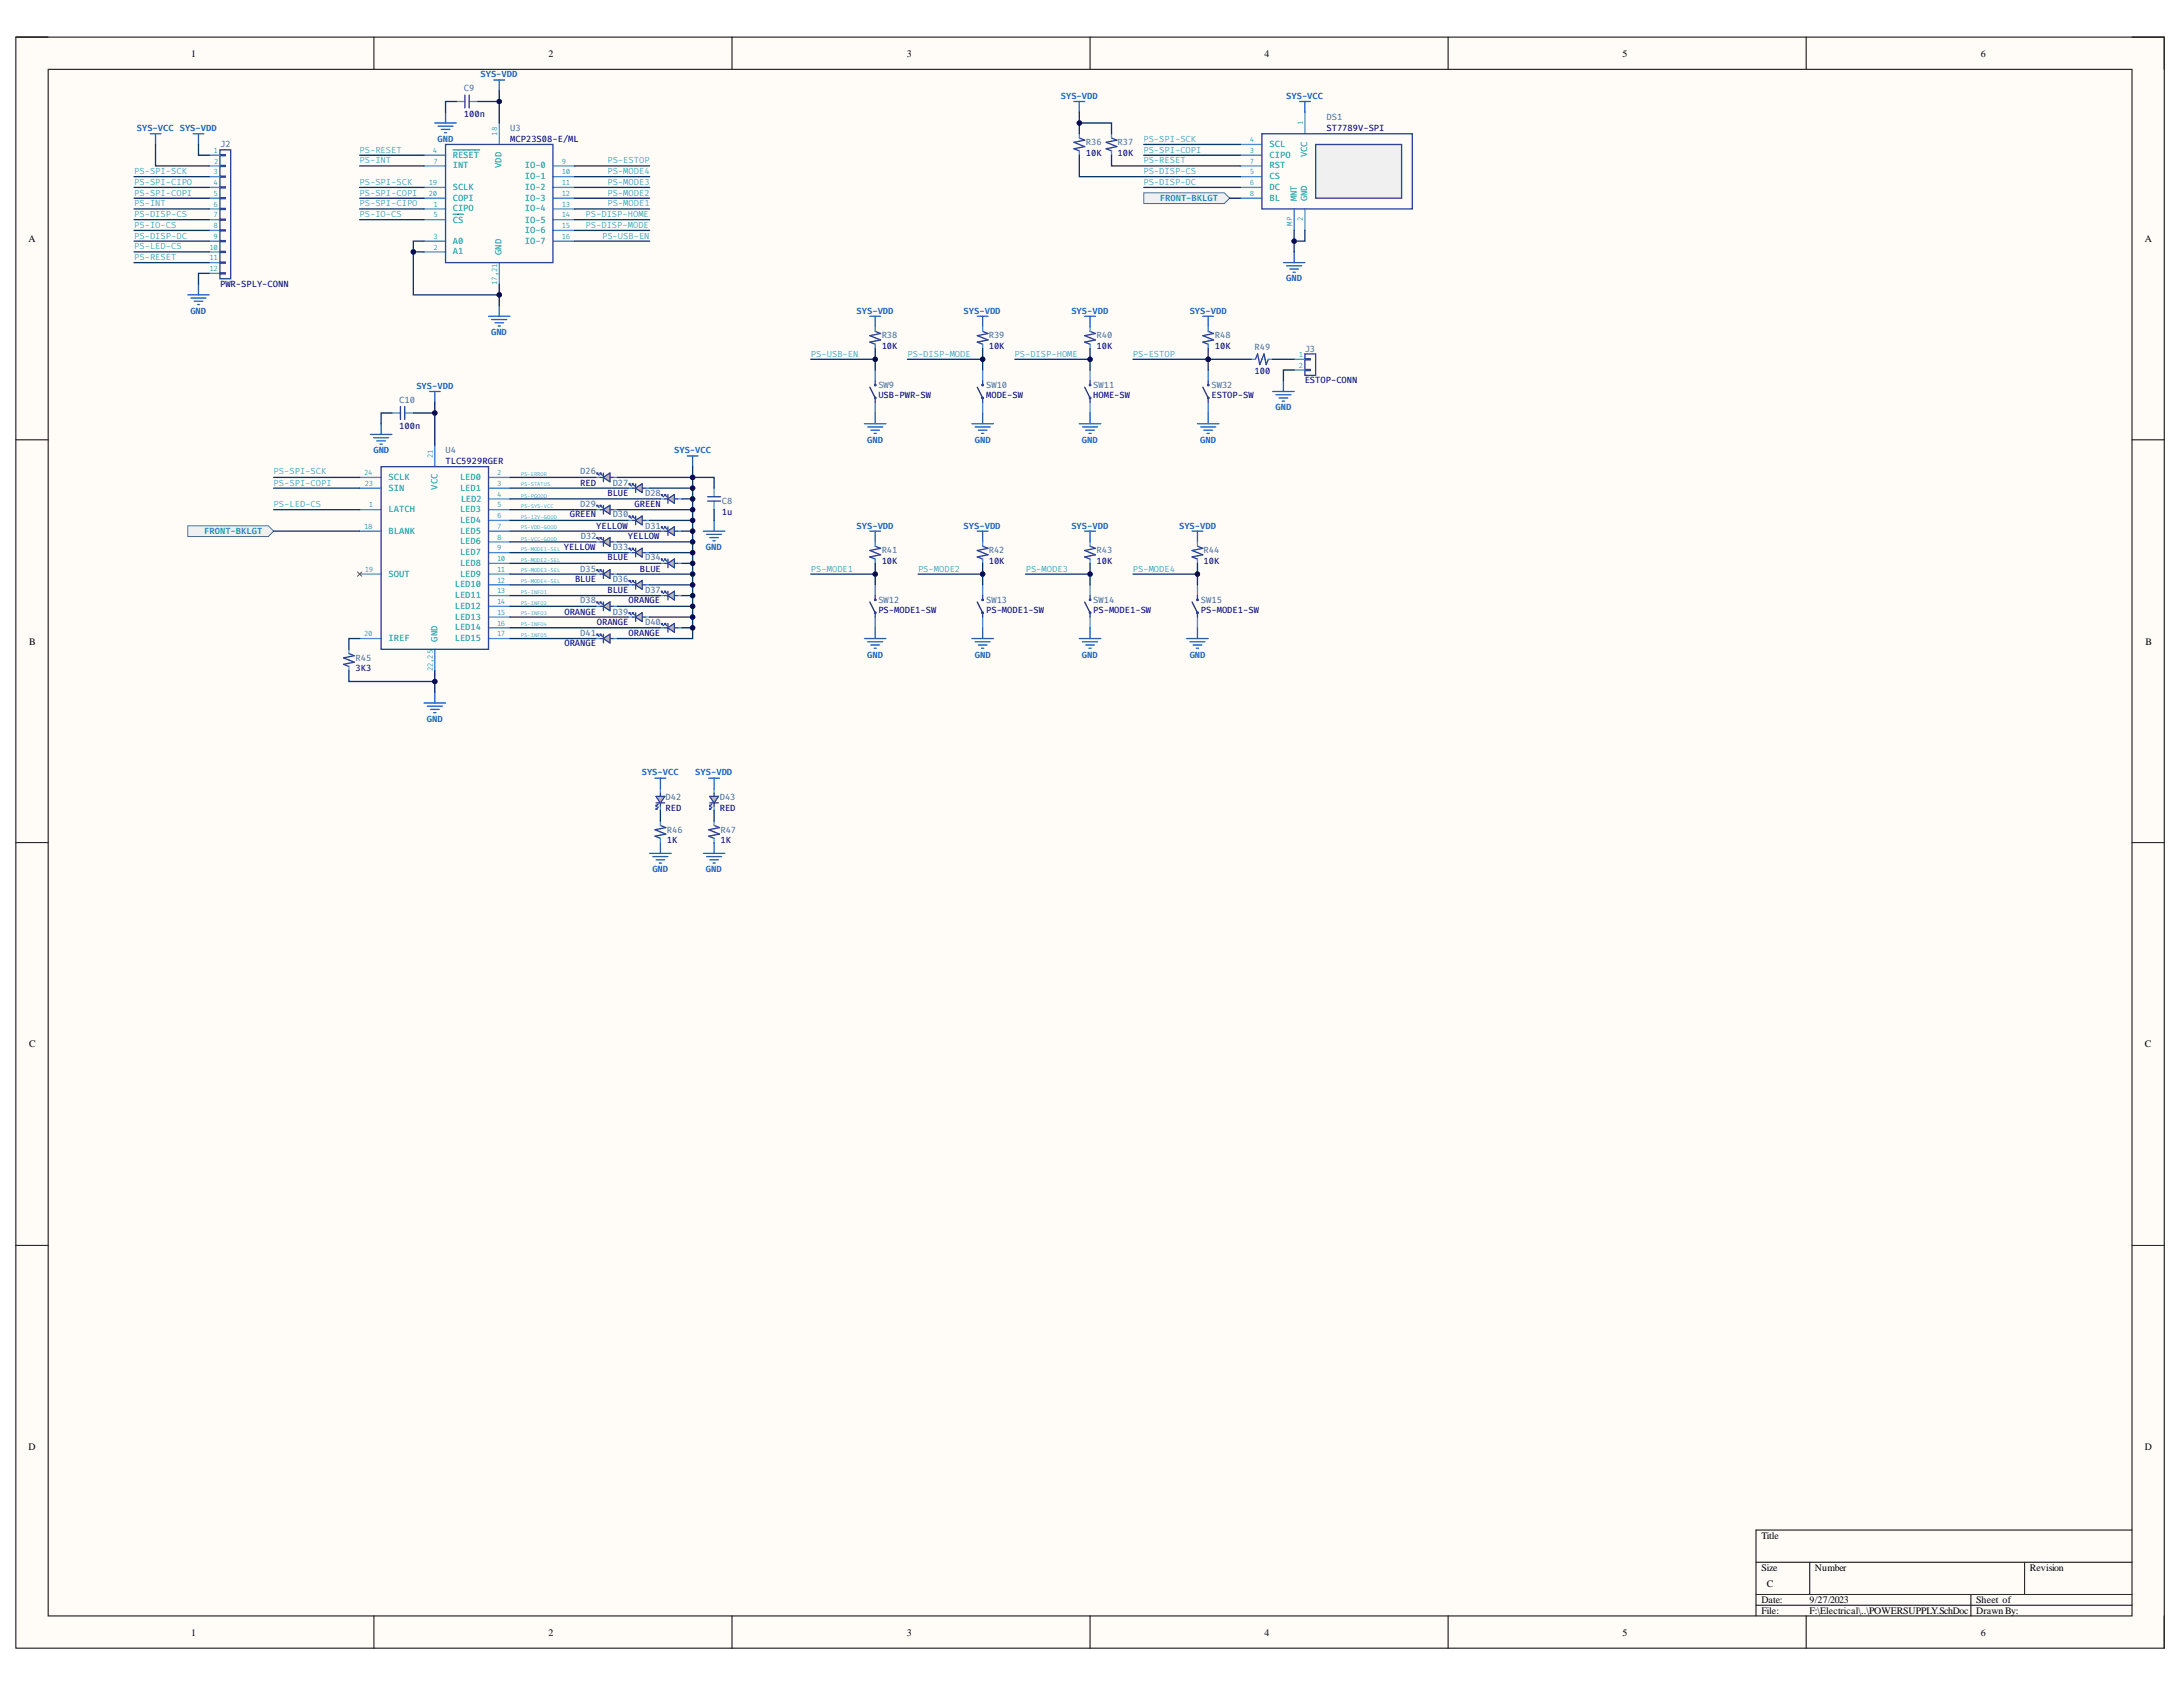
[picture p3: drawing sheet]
<svg xmlns="http://www.w3.org/2000/svg" width="279mm" height="216mm" viewBox="0 0 279 216" stroke-linecap="round" stroke-linejoin="round" font-family="sans-serif">
<defs><g id="words">
<g font-size="1.3">
<text x="24.4" y="7.3">1</text>
<text x="70.2" y="7.3">2</text>
<text x="116.1" y="7.3">3</text>
<text x="161.8" y="7.3">4</text>
<text x="207.7" y="7.3">5</text>
<text x="253.5" y="7.3">6</text>
<text x="3.6" y="30.9">A</text>
<text x="274.5" y="30.9">A</text>
<text x="3.7" y="82.5">B</text>
<text x="274.6" y="82.5">B</text>
<text x="3.7" y="134">C</text>
<text x="274.5" y="134">C</text>
<text x="3.6" y="185.6">D</text>
<text x="274.5" y="185.6">D</text>
<text x="225.4" y="197">Title</text>
<text x="225.4" y="201">Size</text>
<text x="226.1" y="203.1">C</text>
<text x="232.3" y="201">Number</text>
<text x="259.8" y="201">Revision</text>
<text x="24.4" y="209.3">1</text>
<text x="70.2" y="209.3">2</text>
<text x="116.1" y="209.3">3</text>
<text x="161.8" y="209.3">4</text>
<text x="207.7" y="209.3">5</text>
<text x="225.4" y="205.2">Date:</text>
<text x="225.4" y="206.5">File:</text>
<text x="231.6" y="205.2">9/27/2023</text>
<text x="231.6" y="206.5">F:\Electrical\..\POWERSUPPLY.SchDoc</text>
<text x="252.9" y="205.2">Sheet of</text>
<text x="252.9" y="206.5">DrawnBy:</text>
<text x="253.5" y="209.3">6</text>
</g>
<g font-size="1.1" fill="#45818e">
<text x="59.4" y="11.7">C9</text>
<text x="65.3" y="16.7">U3</text>
<text x="169.8" y="15.4">DS1</text>
<text x="28.2" y="18.9">J2</text>
<text x="139" y="18.5">R36</text>
<text x="143" y="18.5">R37</text>
<text x="112.8" y="43.3">R38</text>
<text x="126.6" y="43.3">R39</text>
<text x="140.3" y="43.3">R40</text>
<text x="155.5" y="43.3">R48</text>
<text x="160.6" y="44.8">R49</text>
<text x="167" y="45">J3</text>
<text x="51.1" y="51.6">C10</text>
<text x="112.4" y="49.6">SW9</text>
<text x="126.2" y="49.6">SW10</text>
<text x="139.9" y="49.6">SW11</text>
<text x="155.1" y="49.6">SW32</text>
<text x="57" y="58">U4</text>
<text x="74.3" y="60.7">D26</text>
<text x="74.3" y="64.9">D29</text>
<text x="78.4" y="62.2">D27</text>
<text x="82.6" y="63.5">D28</text>
<text x="92.4" y="64.4">C8</text>
<text x="74.4" y="69">D32</text>
<text x="78.4" y="66.2">D30</text>
<text x="78.4" y="70.4">D33</text>
<text x="82.6" y="67.7">D31</text>
<text x="82.6" y="71.7">D34</text>
<text x="112.8" y="70.8">R41</text>
<text x="126.6" y="70.8">R42</text>
<text x="140.3" y="70.8">R43</text>
<text x="154" y="70.8">R44</text>
<text x="74.3" y="73.2">D35</text>
<text x="74.3" y="77.2">D38</text>
<text x="78.4" y="74.5">D36</text>
<text x="82.6" y="75.9">D37</text>
<text x="112.4" y="77.1">SW12</text>
<text x="126.2" y="77.1">SW13</text>
<text x="139.9" y="77.1">SW14</text>
<text x="153.7" y="77.1">SW15</text>
<text x="74.3" y="81.4">D41</text>
<text x="78.4" y="78.6">D39</text>
<text x="82.6" y="80">D40</text>
<text x="45.5" y="84.6">R45</text>
<text x="85.2" y="102.4">D42</text>
<text x="85.4" y="106.6">R46</text>
<text x="92.1" y="102.4">D43</text>
<text x="92.2" y="106.6">R47</text>
</g>
<g font-size="1.1" fill="#15c">
<text x="61.5" y="9.9">SYS-VDD</text>
<text x="17.5" y="16.7">SYS-VCC</text>
<text x="23" y="16.7">SYS-VDD</text>
<text x="135.8" y="12.7">SYS-VDD</text>
<text x="164.6" y="12.7">SYS-VCC</text>
<text x="56" y="18.2">GND</text>
<text x="24.4" y="40.2">GND</text>
<text x="109.6" y="40.2">SYS-VDD</text>
<text x="123.3" y="40.2">SYS-VDD</text>
<text x="137.1" y="40.2">SYS-VDD</text>
<text x="152.3" y="40.2">SYS-VDD</text>
<text x="164.6" y="36">GND</text>
<text x="62.9" y="42.9">GND</text>
<text x="53.3" y="49.7">SYS-VDD</text>
<text x="163.3" y="52.5">GND</text>
<text x="47.8" y="58">GND</text>
<text x="86.3" y="58">SYS-VCC</text>
<text x="111" y="56.7">GND</text>
<text x="124.8" y="56.7">GND</text>
<text x="138.5" y="56.7">GND</text>
<text x="153.6" y="56.7">GND</text>
<text x="90.3" y="70.4">GND</text>
<text x="109.6" y="67.7">SYS-VDD</text>
<text x="123.3" y="67.7">SYS-VDD</text>
<text x="137.1" y="67.7">SYS-VDD</text>
<text x="150.9" y="67.7">SYS-VDD</text>
<text x="111" y="84.1">GND</text>
<text x="124.8" y="84.1">GND</text>
<text x="138.5" y="84.1">GND</text>
<text x="152.3" y="84.1">GND</text>
<text x="54.6" y="92.4">GND</text>
<text x="82.1" y="99.2">SYS-VCC</text>
<text x="89" y="99.2">SYS-VDD</text>
<text x="83.5" y="111.6">GND</text>
<text x="90.3" y="111.6">GND</text>
</g>
<g font-size="1.1" fill="#000080">
<text x="59.4" y="15">100n</text>
<text x="169.8" y="16.7">ST7789V-SPI</text>
<text x="65.3" y="18.2">MCP23S08-E/ML</text>
<text x="139" y="20">10K</text>
<text x="143" y="20">10K</text>
<text x="28.2" y="36.7">PWR-SPLY-CONN</text>
<text x="112.8" y="44.6">10K</text>
<text x="126.6" y="44.6">10K</text>
<text x="140.3" y="44.6">10K</text>
<text x="155.5" y="44.6">10K</text>
<text x="160.6" y="47.9">100</text>
<text x="112.4" y="51">USB-PWR-SW</text>
<text x="126.2" y="51">MODE-SW</text>
<text x="139.9" y="51">HOME-SW</text>
<text x="155.1" y="51">ESTOP-SW</text>
<text x="167" y="49">ESTOP-CONN</text>
<text x="51.1" y="54.9">100n</text>
<text x="57" y="59.4">TLC5929RGER</text>
<text x="74.3" y="62.2">RED</text>
<text x="77.7" y="63.5">BLUE</text>
<text x="81.2" y="64.9">GREEN</text>
<text x="92.4" y="65.9">1u</text>
<text x="72.2" y="70.4">YELLOW</text>
<text x="72.9" y="66.2">GREEN</text>
<text x="76.3" y="67.7">YELLOW</text>
<text x="77.7" y="71.7">BLUE</text>
<text x="80.4" y="69">YELLOW</text>
<text x="73.6" y="74.5">BLUE</text>
<text x="77.7" y="75.9">BLUE</text>
<text x="80.4" y="77.2">ORANGE</text>
<text x="81.9" y="73.2">BLUE</text>
<text x="112.8" y="72.1">10K</text>
<text x="126.6" y="72.1">10K</text>
<text x="140.3" y="72.1">10K</text>
<text x="154" y="72.1">10K</text>
<text x="72.2" y="78.6">ORANGE</text>
<text x="72.2" y="82.7">ORANGE</text>
<text x="76.4" y="80">ORANGE</text>
<text x="80.4" y="81.4">ORANGE</text>
<text x="112.4" y="78.5">PS-MODE1-SW</text>
<text x="126.2" y="78.5">PS-MODE1-SW</text>
<text x="139.9" y="78.5">PS-MODE1-SW</text>
<text x="153.7" y="78.5">PS-MODE1-SW</text>
<text x="45.5" y="85.9">3K3</text>
<text x="85.2" y="103.8">RED</text>
<text x="85.4" y="107.9">1K</text>
<text x="92.1" y="103.8">RED</text>
<text x="92.2" y="107.9">1K</text>
</g>
<g font-size="1.1" fill="#1491c1">
<text x="17.2" y="22.2">PS-SPI-SCK</text>
<text x="17.2" y="23.7">PS-SPI-CIPO</text>
<text x="46" y="20.9">PS-INT</text>
<text x="46" y="19.5">PS-RESET</text>
<text x="46" y="23.7">PS-SPI-SCK</text>
<text x="77.7" y="23.7">PS-MODE3</text>
<text x="77.7" y="22.2">PS-MODE4</text>
<text x="77.7" y="20.9">PS-ESTOP</text>
<text x="146.3" y="18.2">PS-SPI-SCK</text>
<text x="146.3" y="19.5">PS-SPI-COPI</text>
<text x="146.3" y="22.2">PS-DISP-CS</text>
<text x="146.3" y="20.9">PS-RESET</text>
<text x="146.3" y="23.7">PS-DISP-DC</text>
<text x="17.2" y="25">PS-SPI-COPI</text>
<text x="17.2" y="26.4">PS-INT</text>
<text x="17.2" y="27.7">PS-DISP-CS</text>
<text x="17.2" y="29.2">PS-IO-CS</text>
<text x="46" y="26.4">PS-SPI-CIPO</text>
<text x="46" y="25">PS-SPI-COPI</text>
<text x="46" y="27.7">PS-IO-CS</text>
<text x="74.9" y="29.2">PS-DISP-MODE</text>
<text x="74.9" y="27.7">PS-DISP-HOME</text>
<text x="77.7" y="25">PS-MODE2</text>
<text x="77.7" y="26.4">PS-MODE1</text>
<text x="148.5" y="25.7">FRONT-BKLGT</text>
<text x="17.2" y="33.2">PS-RESET</text>
<text x="17.2" y="31.9">PS-LED-CS</text>
<text x="17.2" y="30.5">PS-DISP-DC</text>
<text x="77.1" y="30.5">PS-USB-EN</text>
<text x="103.8" y="45.7">PS-USB-EN</text>
<text x="116.1" y="45.7">PS-DISP-MODE</text>
<text x="129.8" y="45.7">PS-DISP-HOME</text>
<text x="145" y="45.7">PS-ESTOP</text>
<text x="35" y="64.9">PS-LED-CS</text>
<text x="35" y="60.7">PS-SPI-SCK</text>
<text x="35" y="62.2">PS-SPI-COPI</text>
<text x="26.1" y="68.3">FRONT-BKLGT</text>
<text x="103.8" y="73.2">PS-MODE1</text>
<text x="117.5" y="73.2">PS-MODE2</text>
<text x="131.3" y="73.2">PS-MODE3</text>
<text x="145" y="73.2">PS-MODE4</text>
</g>
<g font-size="1.1" fill="#009e90">
<text x="57.9" y="20.2">RESET</text>
<text x="57.9" y="21.6">INT</text>
<text x="64.2" y="21.5" transform="rotate(-90 64.2 21.5)">VDD</text>
<text x="67.2" y="21.6">IO-0</text>
<text x="67.2" y="22.9">IO-1</text>
<text x="162.5" y="20.2">CIPO</text>
<text x="162.5" y="18.9">SCL</text>
<text x="162.5" y="22.9">CS</text>
<text x="162.5" y="21.6">RST</text>
<text x="167.3" y="20.1" transform="rotate(-90 167.3 20.1)">VCC</text>
<text x="57.9" y="27.1">CIPO</text>
<text x="57.9" y="28.5">CS</text>
<text x="57.9" y="24.3">SCLK</text>
<text x="57.9" y="25.7">COPI</text>
<text x="67.2" y="24.3">IO-2</text>
<text x="67.2" y="25.7">IO-3</text>
<text x="67.2" y="27.1">IO-4</text>
<text x="67.2" y="28.5">IO-5</text>
<text x="67.2" y="29.8">IO-6</text>
<text x="162.5" y="24.3">DC</text>
<text x="162.5" y="25.7">BL</text>
<text x="166" y="25.8" transform="rotate(-90 166 25.8)">MNT</text>
<text x="167.3" y="25.8" transform="rotate(-90 167.3 25.8)">GND</text>
<text x="57.9" y="32.6">A1</text>
<text x="57.9" y="31.2">A0</text>
<text x="64.2" y="32.6" transform="rotate(-90 64.2 32.6)">GND</text>
<text x="67.2" y="31.2">IO-7</text>
<text x="49.7" y="65.5">LATCH</text>
<text x="49.7" y="62.8">SIN</text>
<text x="49.7" y="61.5">SCLK</text>
<text x="56" y="62.7" transform="rotate(-90 56 62.7)">VCC</text>
<text x="58.9" y="61.5">LED0</text>
<text x="58.9" y="62.8">LED1</text>
<text x="58.9" y="65.5">LED3</text>
<text x="59" y="64.2">LED2</text>
<text x="49.7" y="68.3">BLANK</text>
<text x="58.9" y="67">LED4</text>
<text x="58.9" y="68.3">LED5</text>
<text x="58.9" y="69.7">LED6</text>
<text x="58.9" y="71">LED7</text>
<text x="49.7" y="73.8">SOUT</text>
<text x="58.2" y="75.2">LED10</text>
<text x="58.2" y="76.5">LED11</text>
<text x="58.2" y="78">LED12</text>
<text x="58.9" y="72.5">LED8</text>
<text x="58.9" y="73.8">LED9</text>
<text x="49.7" y="82">IREF</text>
<text x="56" y="82.1" transform="rotate(-90 56 82.1)">GND</text>
<text x="58.2" y="79.3">LED13</text>
<text x="58.2" y="80.7">LED14</text>
<text x="58.2" y="82">LED15</text>
</g>
<g font-size=".9" fill="#009e90">
<text x="63.6" y="17.4" transform="rotate(-90 63.6 17.4)">18</text>
<text x="166.7" y="16" transform="rotate(-90 166.7 16)">1</text>
<text x="27.3" y="19.6">1</text>
<text x="27.3" y="22.3">3</text>
<text x="27.3" y="23.7">4</text>
<text x="27.4" y="21">2</text>
<text x="54.9" y="23.7">19</text>
<text x="55.4" y="19.6">4</text>
<text x="55.5" y="21">7</text>
<text x="71.9" y="21">9</text>
<text x="71.9" y="22.3">10</text>
<text x="71.9" y="23.7">11</text>
<text x="160" y="19.6">3</text>
<text x="160" y="18.2">4</text>
<text x="160" y="22.3">5</text>
<text x="160" y="23.7">6</text>
<text x="160" y="21">7</text>
<text x="27.3" y="25.1">5</text>
<text x="27.3" y="26.5">6</text>
<text x="27.3" y="27.8">7</text>
<text x="27.3" y="29.2">8</text>
<text x="54.9" y="25.1">20</text>
<text x="55.5" y="26.5">1</text>
<text x="55.5" y="27.8">5</text>
<text x="71.9" y="25.1">12</text>
<text x="71.9" y="26.5">13</text>
<text x="71.9" y="27.8">14</text>
<text x="71.9" y="29.2">15</text>
<text x="160" y="25.1">8</text>
<text x="165.4" y="28.9" transform="rotate(-90 165.4 28.9)">MP</text>
<text x="166.7" y="28.2" transform="rotate(-90 166.7 28.2)">2</text>
<text x="26.8" y="32">10</text>
<text x="26.8" y="33.3">11</text>
<text x="26.8" y="34.7">12</text>
<text x="27.3" y="30.6">9</text>
<text x="55.5" y="32">2</text>
<text x="55.5" y="30.6">3</text>
<text x="71.9" y="30.6">16</text>
<text x="63.6" y="36.4" transform="rotate(-90 63.6 36.4)">17,21</text>
<text x="166.2" y="45.7">1</text>
<text x="166.2" y="47.1">2</text>
<text x="55.4" y="58.6" transform="rotate(-90 55.4 58.6)">21</text>
<text x="46.6" y="60.8">24</text>
<text x="46.7" y="62.2">23</text>
<text x="47.2" y="64.9">1</text>
<text x="63.6" y="60.8">2</text>
<text x="63.6" y="62.2">3</text>
<text x="63.6" y="63.6">4</text>
<text x="63.6" y="64.9">5</text>
<text x="46.6" y="67.7">18</text>
<text x="63.6" y="66.3">6</text>
<text x="63.6" y="67.7">7</text>
<text x="63.6" y="69.1">8</text>
<text x="63.6" y="70.4">9</text>
<text x="63.6" y="71.8">10</text>
<text x="46.7" y="73.2">19</text>
<text x="63.6" y="73.2">11</text>
<text x="63.6" y="74.6">12</text>
<text x="63.6" y="75.9">13</text>
<text x="63.6" y="77.3">14</text>
<text x="46.6" y="81.4">20</text>
<text x="63.6" y="78.7">15</text>
<text x="63.6" y="80.1">16</text>
<text x="63.6" y="81.4">17</text>
<text x="55.4" y="85.9" transform="rotate(-90 55.4 85.9)">22,25</text>
</g>
<g font-size=".7" fill="#1491c1">
<text x="66.7" y="60.9">PS-ERROR</text>
<text x="66.7" y="62.2">PS-STATUS</text>
<text x="66.7" y="63.7">PS-PGOOD</text>
<text x="66.7" y="65">PS-SYS-VCC</text>
<text x="66.7" y="66.4">PS-12V-GOOD</text>
<text x="66.7" y="67.7">PS-VDD-GOOD</text>
<text x="66.7" y="69.2">PS-VCC-GOOD</text>
<text x="66.7" y="70.5">PS-MODE1-SEL</text>
<text x="66.7" y="71.9">PS-MODE2-SEL</text>
<text x="66.7" y="73.2">PS-MODE3-SEL</text>
<text x="66.7" y="74.7">PS-MODE4-SEL</text>
<text x="66.7" y="76">PS-INFO1</text>
<text x="66.7" y="77.4">PS-INFO2</text>
<text x="66.7" y="78.7">PS-INFO3</text>
<text x="66.7" y="80.2">PS-INFO4</text>
<text x="66.7" y="81.5">PS-INFO5</text>
</g>
</g></defs>
<path d="M2 4.7h275v206.2h-275z" fill-rule="evenodd" fill="#fffcf8"/>
<path d="M2 4.7h275v206.2h-275z" fill="none" stroke="#000" stroke-width=".13"/>
<path d="M6.2 8.9h266.7v197.9h-266.7z" fill-rule="evenodd" fill="#fffcf8"/>
<g fill="none" stroke="#000" stroke-width=".13">
<path d="M2 4.7h4.2M6.2 8.9h266.7v197.9h-266.7zM47.9 4.7v4.2M93.7 4.7v4.2M139.5 4.7v4.2M185.3 4.7v4.2M231.2 4.7v4.2M272.9 4.7h4.1v4.2M2 56.3h4.2M272.9 56.3h4.1M2 107.8h4.2M272.9 107.8h4.1"/>
<path d="M2 159.4h4.2M272.9 159.4h4.1M224.8 199.9h48.1M231.6 199.9v4.2M259.1 199.9v4.2M272.9 195.8h-48.1v11M47.9 206.8v4.1M93.7 206.8v4.1M139.5 206.8v4.1M185.3 206.8v4.1M224.8 204.1h48.1M224.8 205.4h48.1"/>
<path d="M231.2 206.8v4.1M252.3 204.1v2.7M277 206.8v4.1"/>
</g>
<g fill="none" stroke="#15c" stroke-width=".17">
<path d="M19.2 17.1h1.4M19.9 17.1v1.4M24.7 17.1h1.4M25.4 17.1v1.4M24 37.7h2.8M24.4 38.1h2M24.9 38.6h1.1M25.3 39h.2M25.4 36.4v1.3M55 50.1h1.3M55.7 50.1v1.4M54.3 90h2.7"/>
<path d="M54.7 90.4h1.9M55.1 90.8h1.1M55.5 91.2h.3M55.7 88.6v1.4"/>
</g>
<g fill="none" stroke="#4a86e8" stroke-width=".17">
<path d="M55.7 57v2.7M46 65.2h2.8M46 61.1h2.8M46 62.5h2.8M46 68h2.8M46 73.5h2.8M62.5 65.2h2.8M62.5 61.1h2.8M62.5 62.5h2.8M62.5 63.8h2.8M62.5 66.6h2.8M62.5 68h2.8"/>
<path d="M62.5 69.4h2.8M62.5 70.7h2.8M62.5 72.1h2.8M62.5 73.5h2.8M62.5 74.8h2.8M62.5 76.2h2.8M62.5 77.6h2.8M62.5 79h2.8M44.7 83.1v.5M44.7 85.3v.5M46 81.7h2.8M55.7 83.1v2.7"/>
<path d="M62.5 80.3h2.8M62.5 81.7h2.8"/>
</g>
<path d="M48.8 59.7h13.7v23.4h-13.7zM44.7 83.6l.6 .3-1.3 .3 1.3 .5-1.3 .3 .7 .3" fill="none" stroke="#2a4297" stroke-width=".17"/>
<path d="M24 67.3h10.3l.7 .7-.7 .7h-10.3z" fill-rule="evenodd" fill="#f0f0f0"/>
<path d="M24 67.3h10.3l.7 .7-.7 .7h-10.3z" fill="none" stroke="#45818e" stroke-width=".13"/>
<path d="M63.2 10.2h1.4M63.9 10.2v1.4M137.5 13h1.3M138.1 13v1.4M63.9 39.1v1.4M62.5 40.5h2.8M62.9 40.9h2M63.3 41.3h1.1M63.8 41.7h.2" fill="none" stroke="#15c" stroke-width=".17"/>
<g fill="none" stroke="#2a4297" stroke-width=".17">
<path d="M28.2 19.2h1.3v16.5h-1.3zM28.2 19.8h.6v.1h-.6zM138.1 17.7l.7 .2-1.3 .3 1.3 .6-1.3 .2 .6 .3M142.3 17.7l.7 .2-1.4 .3 1.4 .6-1.4 .2 .7 .3M28.2 22.5h.6v.2h-.6zM28.2 23.9h.6v.2h-.6zM28.2 21.2h.6v.1h-.6zM28.2 25.3h.6v.1h-.6zM28.2 26.7h.6v.1h-.6zM28.2 28h.6v.2h-.6zM28.2 29.4h.6v.2h-.6zM28.2 30.8h.6v.1h-.6z"/>
<path d="M28.2 32.2h.6v.1h-.6zM28.2 33.5h.6v.2h-.6zM28.2 34.9h.6v.2h-.6zM76.4 60.5h.1M76.4 60.5l.3 .3M76.4 60.5v.2M76.8 61.1h.4M76.8 60.5l.3 .3M76.8 60.5v.2M76.8 60.5h.2M77.2 60.5v1.1M77.2 61.1l.9-.6v1.1z"/>
<path d="M78.1 61.1h.4"/>
</g>
<g fill="none" stroke="#4a86e8" stroke-width=".17">
<path d="M26.8 19.9h1.4M138.1 17.1v.6M138.1 19.3v.6M142.3 17.1v.6M142.3 19.3v.6M26.8 21.2h1.4M26.8 22.6h1.4M26.8 24h1.4M26.8 25.4h1.4M26.8 26.7h1.4M26.8 28.1h1.4M26.8 29.5h1.4"/>
<path d="M26.8 30.9h1.4M26.8 32.2h1.4M26.8 33.6h1.4M26.8 35h1.4M76.3 61.1h.5M78.5 61.1h.5"/>
</g>
<path d="M45.8 73.2l.5 .5M46.3 73.2l-.5 .5" fill="none" stroke="#f00" stroke-width=".13"/>
<path d="M77.2 61.1l.9-.6v1.1z" fill="#b7b7b7"/>
<path d="M77.2 61.1l.9-.6v1.1z" fill="none" stroke="#2a4297" stroke-width=".13"/>
<path d="M80.5 61.9h.2M80.5 61.9l.3 .3M80.5 61.9v.2M80.9 62.5h.5M80.9 61.9l.3 .3M80.9 61.9v.2M80.9 61.9h.2M81.4 61.9v1.1M81.4 62.5l.8-.6v1.1zM82.2 62.5h.4" fill="none" stroke="#2a4297" stroke-width=".17"/>
<path d="M80.4 62.5h.5M82.6 62.5h.5" fill="none" stroke="#4a86e8" stroke-width=".17"/>
<path d="M81.4 62.5l.8-.6v1.1z" fill="#b7b7b7"/>
<path d="M81.4 62.5l.8-.6v1.1z" fill="none" stroke="#2a4297" stroke-width=".13"/>
<path d="M84.7 63.3h.1M84.7 63.3l.2 .3M84.7 63.3v.1M85.1 63.8h.4M85.1 63.3l.2 .3M85.1 63.3v.1M85.1 63.3h.1M85.5 63.3v1.1M85.5 63.8l.8-.5v1.1zM86.3 63.8h.4" fill="none" stroke="#2a4297" stroke-width=".17"/>
<path d="M84.5 63.8h.6M86.7 63.8h.6" fill="none" stroke="#4a86e8" stroke-width=".17"/>
<path d="M85.5 63.8l.8-.5v1.1z" fill="#b7b7b7"/>
<path d="M85.5 63.8l.8-.5v1.1z" fill="none" stroke="#2a4297" stroke-width=".13"/>
<path d="M76.4 64.7h.1M76.4 64.7l.3 .3M76.4 64.7v.1M76.8 65.2h.4M76.8 64.7l.3 .3M76.8 64.7v.1M76.8 64.7h.2M77.2 64.7v1.1M77.2 65.2l.9-.5v1.1zM78.1 65.2h.4" fill="none" stroke="#2a4297" stroke-width=".17"/>
<path d="M76.3 65.2h.5M78.5 65.2h.5" fill="none" stroke="#4a86e8" stroke-width=".17"/>
<path d="M77.2 65.2l.9-.5v1.1z" fill="#b7b7b7"/>
<path d="M77.2 65.2l.9-.5v1.1z" fill="none" stroke="#2a4297" stroke-width=".13"/>
<path d="M80.5 66.1h.2M80.5 66.1l.3 .2M80.5 66.1v.1M80.9 66.6h.5M80.9 66.1l.3 .2M80.9 66.1v.1M80.9 66.1h.2M81.4 66.1v1.1M81.4 66.6l.8-.5v1.1zM82.2 66.6h.4" fill="none" stroke="#2a4297" stroke-width=".17"/>
<path d="M80.4 66.6h.5M82.6 66.6h.5" fill="none" stroke="#4a86e8" stroke-width=".17"/>
<path d="M81.4 66.6l.8-.5v1.1z" fill="#b7b7b7"/>
<path d="M81.4 66.6l.8-.5v1.1z" fill="none" stroke="#2a4297" stroke-width=".13"/>
<path d="M84.7 67.4h.1M84.7 67.4l.2 .3M84.7 67.4v.2M85.1 68h.4M85.1 67.4l.2 .3M85.1 67.4v.2M85.1 67.4h.1M85.5 67.4v1.1M85.5 68l.8-.6v1.1zM86.3 68h.4" fill="none" stroke="#2a4297" stroke-width=".17"/>
<path d="M84.5 68h.6M86.7 68h.6" fill="none" stroke="#4a86e8" stroke-width=".17"/>
<path d="M85.5 68l.8-.6v1.1z" fill="#b7b7b7"/>
<path d="M85.5 68l.8-.6v1.1z" fill="none" stroke="#2a4297" stroke-width=".13"/>
<path d="M76.4 68.8h.1M76.4 68.8l.3 .3M76.4 68.8v.1M76.8 69.4h.4M76.8 68.8l.3 .3M76.8 68.8v.1M76.8 68.8h.2M77.2 68.8v1.1M77.2 69.4l.9-.6v1.1zM78.1 69.4h.4" fill="none" stroke="#2a4297" stroke-width=".17"/>
<path d="M76.3 69.4h.5M78.5 69.4h.5" fill="none" stroke="#4a86e8" stroke-width=".17"/>
<path d="M77.2 69.4l.9-.6v1.1z" fill="#b7b7b7"/>
<path d="M77.2 69.4l.9-.6v1.1z" fill="none" stroke="#2a4297" stroke-width=".13"/>
<path d="M80.5 70.2h.2M80.5 70.2l.3 .3M80.5 70.2v.1M80.9 70.7h.5M80.9 70.2l.3 .3M80.9 70.2v.1M80.9 70.2h.2M81.4 70.2v1.1M81.4 70.7l.8-.5v1.1zM82.2 70.7h.4" fill="none" stroke="#2a4297" stroke-width=".17"/>
<path d="M80.4 70.7h.5M82.6 70.7h.5" fill="none" stroke="#4a86e8" stroke-width=".17"/>
<path d="M81.4 70.7l.8-.5v1.1z" fill="#b7b7b7"/>
<path d="M81.4 70.7l.8-.5v1.1z" fill="none" stroke="#2a4297" stroke-width=".13"/>
<path d="M84.7 71.5h.1M84.7 71.5l.2 .3M84.7 71.5v.2M85.1 72.1h.4M85.1 71.5l.2 .3M85.1 71.5v.2M85.1 71.5h.1M85.5 71.5v1.1M85.5 72.1l.8-.6v1.1zM86.3 72.1h.4" fill="none" stroke="#2a4297" stroke-width=".17"/>
<path d="M84.5 72.1h.6M86.7 72.1h.6" fill="none" stroke="#4a86e8" stroke-width=".17"/>
<path d="M85.5 72.1l.8-.6v1.1z" fill="#b7b7b7"/>
<path d="M85.5 72.1l.8-.6v1.1z" fill="none" stroke="#2a4297" stroke-width=".13"/>
<path d="M76.4 72.9h.1M76.4 72.9l.3 .3M76.4 72.9v.2M76.8 73.5h.4M76.8 72.9l.3 .3M76.8 72.9v.2M76.8 72.9h.2M77.2 72.9v1.1M77.2 73.5l.9-.6v1.1zM78.1 73.5h.4" fill="none" stroke="#2a4297" stroke-width=".17"/>
<path d="M76.3 73.5h.5M78.5 73.5h.5" fill="none" stroke="#4a86e8" stroke-width=".17"/>
<path d="M77.2 73.5l.9-.6v1.1z" fill="#b7b7b7"/>
<path d="M77.2 73.5l.9-.6v1.1z" fill="none" stroke="#2a4297" stroke-width=".13"/>
<path d="M80.5 74.3h.2M80.5 74.3l.3 .3M80.5 74.3v.1M80.9 74.8h.5M80.9 74.3l.3 .3M80.9 74.3v.1M80.9 74.3h.2M81.4 74.3v1.1M81.4 74.8l.8-.5v1.1zM82.2 74.8h.4" fill="none" stroke="#2a4297" stroke-width=".17"/>
<path d="M80.4 74.8h.5M82.6 74.8h.5" fill="none" stroke="#4a86e8" stroke-width=".17"/>
<path d="M81.4 74.8l.8-.5v1.1z" fill="#b7b7b7"/>
<path d="M81.4 74.8l.8-.5v1.1z" fill="none" stroke="#2a4297" stroke-width=".13"/>
<path d="M84.7 75.7h.1M84.7 75.7l.2 .2M84.7 75.7v.1M85.1 76.2h.4M85.1 75.7l.2 .2M85.1 75.7v.1M85.1 75.7h.1M85.5 75.7v1.1M85.5 76.2l.8-.5v1.1zM86.3 76.2h.4" fill="none" stroke="#2a4297" stroke-width=".17"/>
<path d="M84.5 76.2h.6M86.7 76.2h.6" fill="none" stroke="#4a86e8" stroke-width=".17"/>
<path d="M85.5 76.2l.8-.5v1.1z" fill="#b7b7b7"/>
<path d="M85.5 76.2l.8-.5v1.1z" fill="none" stroke="#2a4297" stroke-width=".13"/>
<path d="M76.4 77h.1M76.4 77l.3 .3M76.4 77v.2M76.8 77.6h.4M76.8 77l.3 .3M76.8 77v.2M76.8 77h.2M77.2 77v1.1M77.2 77.6l.9-.6v1.1zM78.1 77.6h.4" fill="none" stroke="#2a4297" stroke-width=".17"/>
<path d="M76.3 77.6h.5M78.5 77.6h.5" fill="none" stroke="#4a86e8" stroke-width=".17"/>
<path d="M77.2 77.6l.9-.6v1.1z" fill="#b7b7b7"/>
<path d="M77.2 77.6l.9-.6v1.1z" fill="none" stroke="#2a4297" stroke-width=".13"/>
<path d="M80.5 78.4h.2M80.5 78.4l.3 .3M80.5 78.4v.2M80.9 79h.5M80.9 78.4l.3 .3M80.9 78.4v.2M80.9 78.4h.2M81.4 78.4v1.1M81.4 79l.8-.6v1.1zM82.2 79h.4" fill="none" stroke="#2a4297" stroke-width=".17"/>
<path d="M80.4 79h.5M82.6 79h.5" fill="none" stroke="#4a86e8" stroke-width=".17"/>
<path d="M81.4 79l.8-.6v1.1z" fill="#b7b7b7"/>
<path d="M81.4 79l.8-.6v1.1z" fill="none" stroke="#2a4297" stroke-width=".13"/>
<path d="M84.7 79.8h.1M84.7 79.8l.2 .3M84.7 79.8v.1M85.1 79.8l.2 .3M85.1 79.8v.1M85.1 79.8h.1M85.5 79.8v1.1M85.1 80.3h.4M85.5 80.3l.8-.5v1.1zM86.3 80.3h.4" fill="none" stroke="#2a4297" stroke-width=".17"/>
<path d="M84.5 80.3h.6M86.7 80.3h.6" fill="none" stroke="#4a86e8" stroke-width=".17"/>
<path d="M85.5 80.3l.8-.5v1.1z" fill="#b7b7b7"/>
<path d="M85.5 80.3l.8-.5v1.1z" fill="none" stroke="#2a4297" stroke-width=".13"/>
<path d="M76.4 81.2h.1M76.4 81.2l.3 .2M76.4 81.2v.1M76.8 81.7h.4M76.8 81.2l.3 .2M76.8 81.2v.1M76.8 81.2h.2M77.2 81.2v1.1M77.2 81.7l.9-.5v1.1zM78.1 81.7h.4" fill="none" stroke="#2a4297" stroke-width=".17"/>
<path d="M76.3 81.7h.5M78.5 81.7h.5" fill="none" stroke="#4a86e8" stroke-width=".17"/>
<path d="M77.2 81.7l.9-.5v1.1z" fill="#b7b7b7"/>
<path d="M77.2 81.7l.9-.5v1.1z" fill="none" stroke="#2a4297" stroke-width=".13"/>
<g fill="none" stroke="#15c" stroke-width=".17">
<path d="M88 58.4h1.3M88.6 58.4v1.3M110.6 54.2h2.8M111.1 54.6h1.9M111.3 40.5h1.4M111.5 55.1h1.1M111.9 55.5h.3M112 40.5v1.4M112 52.9v1.3M124.4 54.2h2.7M124.8 54.6h1.9M125.1 40.5h1.4"/>
<path d="M125.2 55.1h1.1M125.6 55.5h.3M125.8 40.5v1.4M125.8 52.9v1.3M138.1 54.2h2.8M138.6 54.6h1.9M138.8 40.5h1.4M139 55.1h1.1M139.4 55.5h.3M139.5 40.5v1.4M139.5 52.9v1.3M90 68h2.8"/>
<path d="M90.4 68.4h2M90.8 68.8h1.1M91.3 69.2h.2M91.4 66.6v1.4M111.3 68h1.4M112 68v1.4M125.1 68h1.4M125.8 68v1.4M138.8 68h1.4M139.5 68v1.4M152.6 68h1.3M153.3 68v1.4"/>
<path d="M110.6 81.7h2.8M111.1 82.1h1.9M111.5 82.5h1.1M111.9 83h.3M112 80.3v1.4M124.4 81.7h2.7M124.8 82.1h1.9M125.2 82.5h1.1M125.6 83h.3M125.8 80.3v1.4M138.1 81.7h2.8M138.6 82.1h1.9"/>
<path d="M139 82.5h1.1M139.4 83h.3M139.5 80.3v1.4M151.9 81.7h2.7M152.3 82.1h1.9M152.7 82.5h1.1M153.1 83h.3M153.3 80.3v1.4"/>
</g>
<g fill="none" stroke="#4a86e8" stroke-width=".17">
<path d="M54.3 19.9h2.7M63.9 15.7v2.8M54.3 26.7h2.7M54.3 32.2h2.7M54.3 30.9h2.7M54.3 28.1h2.7M54.3 21.2h2.7M54.3 24h2.7M54.3 25.4h2.7M63.9 33.6v2.8M70.8 26.7h2.7M70.8 30.9h2.7"/>
<path d="M70.8 28.1h2.7M70.8 21.2h2.7M70.8 22.6h2.7M70.8 24h2.7M70.8 25.4h2.7M70.8 29.5h2.7M112 41.9v.5M112 44.1v.5M112 47.4v1.3M112 51.5v1.4M125.8 41.9v.5M125.8 44.1v.5"/>
<path d="M125.8 47.4v1.3M125.8 51.5v1.4M139.5 41.9v.5M139.5 44.1v.5M139.5 47.4v1.3M139.5 51.5v1.4M91.4 62.5v1.1M91.4 64.1v1.1M112 69.4v.5M112 71.5v.6M112 74.8v1.4M112 79v1.3"/>
<path d="M125.8 69.4v.5M125.8 71.5v.6M125.8 74.8v1.4M125.8 79v1.3M139.5 69.4v.5M139.5 71.5v.6M139.5 74.8v1.4M139.5 79v1.3M153.3 69.4v.5M153.3 71.5v.6M153.3 74.8v1.4M153.3 79v1.3"/>
<path d="M84.5 101v.5M84.5 103.2v.5"/>
</g>
<g fill="none" stroke="#2a4297" stroke-width=".17">
<path d="M57 18.5h13.8v15.1h-13.8zM112 48.7v.6M112 50.9v.6M112 42.4l.7 .3-1.4 .3 1.4 .5-1.4 .3 .7 .3M125.8 48.7v.6M125.8 50.9v.6M125.8 42.4l.7 .3-1.4 .3 1.4 .5-1.4 .3 .7 .3M139.5 48.7v.6M139.5 50.9v.6M139.5 42.4l.7 .3-1.4 .3 1.4 .5-1.4 .3 .7 .3M90.6 63.6h1.6M90.6 64.1h1.6"/>
<path d="M112 76.2v.6M112 78.4v.6M112 69.9l.7 .3-1.4 .3 1.4 .5-1.4 .3 .7 .2M125.8 76.2v.6M125.8 78.4v.6M125.8 69.9l.7 .3-1.4 .3 1.4 .5-1.4 .3 .7 .2M139.5 76.2v.6M139.5 78.4v.6M139.5 69.9l.7 .3-1.4 .3 1.4 .5-1.4 .3 .7 .2M153.3 76.2v.6M153.3 78.4v.6M153.3 69.9l.6 .3-1.3 .3 1.3 .5-1.3 .3 .7 .2"/>
<path d="M84 102.7h1.1M84 101.9h1.1l-.6 .8zM84 103.2h.1M84 103v.2M84 103.4v.2M84 103.6h.1M84.2 102.9l-.2 .3M84.2 103.3l-.2 .3M84.5 101.5v.4M84.5 102.7v.5"/>
<circle cx="112" cy="50.9" r=".07"/>
<circle cx="112" cy="49.3" r=".07"/>
<circle cx="125.8" cy="49.3" r=".08"/>
<circle cx="125.8" cy="50.9" r=".08"/>
<circle cx="139.5" cy="50.9" r=".07"/>
<circle cx="139.5" cy="49.3" r=".07"/>
<circle cx="112" cy="76.8" r=".07"/>
<circle cx="112" cy="78.4" r=".07"/>
<circle cx="125.8" cy="76.8" r=".08"/>
<circle cx="125.8" cy="78.4" r=".08"/>
<circle cx="139.5" cy="76.8" r=".07"/>
<circle cx="139.5" cy="78.4" r=".07"/>
<circle cx="153.3" cy="78.4" r=".07"/>
<circle cx="153.3" cy="76.8" r=".07"/>
</g>
<path d="M58 19.2h3.4M58 27.4h1.3" fill="none" stroke="#009e90" stroke-width=".17"/>
<path d="M111.3 49.6l.7 1.3M125.1 49.6l.7 1.3M138.8 49.6l.7 1.3M111.3 77l.7 1.4M125.1 77l.7 1.4M138.8 77l.7 1.4M152.6 77l.7 1.4" fill="none" stroke="#213374" stroke-width=".17"/>
<path d="M84 101.9h1.1l-.6 .8z" fill="#b7b7b7"/>
<path d="M84 101.9h1.1l-.6 .8z" fill="none" stroke="#2a4297" stroke-width=".13"/>
<path d="M84.5 105.6l.7 .3-1.4 .3 1.4 .5-1.4 .3 .7 .3M90.8 102.7h1.1M90.8 101.9h1.1l-.5 .8zM90.8 103.2h.2M90.8 103v.2M90.8 103.4v.2M90.8 103.6h.2M91.1 102.9l-.3 .3M91.1 103.3l-.3 .3M91.4 101.5v.4M91.4 102.7v.5" fill="none" stroke="#2a4297" stroke-width=".17"/>
<path d="M84.5 105.1v.5M84.5 107.3v.5M91.4 101v.5M91.4 103.2v.5" fill="none" stroke="#4a86e8" stroke-width=".17"/>
<path d="M83.8 99.6h1.4M84.5 99.6v1.4M90.7 99.6h1.4M91.4 99.6v1.4" fill="none" stroke="#15c" stroke-width=".17"/>
<path d="M90.8 101.9h1.1l-.5 .8z" fill="#b7b7b7"/>
<path d="M90.8 101.9h1.1l-.5 .8z" fill="none" stroke="#2a4297" stroke-width=".13"/>
<g fill="none" stroke="#2a4297" stroke-width=".17">
<path d="M59.5 12.2v1.6M60 12.2v1.6M161.5 17.1h19.3v9.6h-19.3zM51.3 52v1.7M51.8 52v1.7M154.6 48.7v.6M154.6 50.9v.6M154.6 42.4l.7 .3-1.4 .3 1.4 .5-1.4 .3 .7 .3M160.7 46l.3-.7 .2 1.4 .6-1.4 .3 1.4 .2-.7M167 45.3h1.4v2.7h-1.4zM167 45.9h.7v.1h-.7zM167 47.3h.7v.1h-.7z"/>
<path d="M91.4 105.6l.7 .3-1.4 .3 1.4 .5-1.4 .3 .7 .3"/>
<circle cx="154.6" cy="50.9" r=".07"/>
<circle cx="154.6" cy="49.3" r=".07"/>
</g>
<g fill="none" stroke="#4a86e8" stroke-width=".17">
<path d="M58.4 13h1.1M60 13h1.1M158.8 19.9h2.7M158.8 18.5h2.7M167 14.4v2.7M158.8 22.6h2.7M158.8 24h2.7M158.8 21.2h2.7M158.8 25.4h2.7M165.6 26.7v2.8M167 26.7v2.8M50.2 52.9h1.1"/>
<path d="M51.8 52.9h1.1M154.6 41.9v.5M154.6 44.1v.5M154.6 47.4v1.3M154.6 51.5v1.4M160.1 46h.6M162.3 46h.6M165.6 46h1.4M165.6 47.4h1.4M91.4 105.1v.5M91.4 107.3v.5"/>
</g>
<g fill="none" stroke="#15c" stroke-width=".17">
<path d="M55.7 15.7h2.7M56.1 16.2h1.9M56.5 16.6h1.1M56.9 17h.3M57 14.4v1.3M47.4 55.6h2.8M47.8 56h1.9M48.2 56.4h1.1M48.6 56.8h.3M48.8 54.2v1.4M153.3 54.2h2.7M153.7 54.6h1.9"/>
<path d="M153.9 40.5h1.4M154.1 55.1h1.1M154.5 55.5h.3M154.6 40.5v1.4M154.6 52.9v1.3M162.9 50.1h2.7M163.3 50.5h1.9M163.7 50.9h1.1M164.1 51.3h.3M164.3 48.7v1.4M83.1 109.2h2.8M83.6 109.6h1.9"/>
<path d="M84 110h1.1M84.4 110.5h.3M84.5 107.8v1.4M90 109.2h2.8M90.4 109.6h2M90.8 110h1.1M91.3 110.5h.2M91.4 107.8v1.4"/>
</g>
<path d="M153.9 49.6l.7 1.3" fill="none" stroke="#213374" stroke-width=".17"/>
<path d="M168.4 18.5h11v6.9h-11z" fill-rule="evenodd" fill="#f0f0f0"/>
<path d="M168.4 18.5h11v6.9h-11z" fill="none" stroke="#2a4297" stroke-width=".17"/>
<path d="M166.3 13h1.4M167 13v1.4M164.3 33.6h2.7M164.7 34h1.9M165.1 34.4h1.1M165.5 34.8h.3M165.6 32.2v1.4" fill="none" stroke="#15c" stroke-width=".17"/>
<path d="M146.4 24.7h10.3l.7 .7-.7 .7h-10.3z" fill-rule="evenodd" fill="#f0f0f0"/>
<path d="M146.4 24.7h10.3l.7 .7-.7 .7h-10.3z" fill="none" stroke="#45818e" stroke-width=".13"/>
<g fill="none" stroke="#073763" stroke-width=".17">
<path d="M19.9 18.5v2.7h6.9M25.4 18.5v1.4h1.4M17.2 22.6h9.6M17.2 24h9.6M17.2 25.4h9.6M17.2 26.7h9.6M17.2 28.1h9.6M17.2 29.5h9.6M17.2 30.9h9.6M17.2 32.2h9.6M26.8 35h-1.4v1.4M44.7 85.8v1.4h11"/>
<path d="M46 81.7h-1.3v1.4"/>
</g>
<circle cx="55.7" cy="87.2" r=".28" fill="#000080"/>
<circle cx="55.7" cy="87.2" r=".28" fill="none" stroke="#000080" stroke-width=".13"/>
<path d="M46 24h8.3M46 25.4h8.3M63.9 36.4v2.7M35 68h11M35 65.2h11M35 62.5h11M35 61.1h11" fill="none" stroke="#073763" stroke-width=".17"/>
<circle cx="63.9" cy="37.7" r=".28" fill="#000080"/>
<circle cx="63.9" cy="37.7" r=".28" fill="none" stroke="#000080" stroke-width=".13"/>
<path d="M52.9 32.2h1.4" fill="none" stroke="#073763" stroke-width=".17"/>
<circle cx="52.9" cy="32.2" r=".27" fill="#000080"/>
<circle cx="52.9" cy="32.2" r=".27" fill="none" stroke="#000080" stroke-width=".13"/>
<path d="M46 19.9h8.3M138.1 17.1v-1.4h4.2v1.4M17.2 33.6h9.6M46 21.2h8.3" fill="none" stroke="#073763" stroke-width=".17"/>
<circle cx="138.1" cy="15.7" r=".27" fill="#000080"/>
<circle cx="138.1" cy="15.7" r=".27" fill="none" stroke="#000080" stroke-width=".13"/>
<path d="M138.1 14.4v1.3" fill="none" stroke="#073763" stroke-width=".17"/>
<circle cx="138.1" cy="15.7" r=".27" fill="#000080"/>
<circle cx="138.1" cy="15.7" r=".27" fill="none" stroke="#000080" stroke-width=".13"/>
<g fill="none" stroke="#073763" stroke-width=".17">
<path d="M65.3 61.1h11M65.3 62.5h15.1M65.3 63.8h19.2M65.3 65.2h11M65.3 66.6h15.1M65.3 68h19.2M65.3 69.4h11M65.3 70.7h15.1M65.3 72.1h19.2M65.3 73.5h11M65.3 76.2h19.2M65.3 77.6h11"/>
<path d="M65.3 79h15.1M79 61.1h9.6M65.3 80.3h19.2M65.3 81.7h11"/>
</g>
<circle cx="88.6" cy="61.1" r=".27" fill="#000080"/>
<circle cx="88.6" cy="61.1" r=".27" fill="none" stroke="#000080" stroke-width=".13"/>
<path d="M83.1 62.5h5.5" fill="none" stroke="#073763" stroke-width=".17"/>
<circle cx="88.6" cy="62.5" r=".27" fill="#000080"/>
<circle cx="88.6" cy="62.5" r=".27" fill="none" stroke="#000080" stroke-width=".13"/>
<path d="M87.3 63.8h1.3" fill="none" stroke="#073763" stroke-width=".17"/>
<circle cx="88.6" cy="63.9" r=".28" fill="#000080"/>
<circle cx="88.6" cy="63.9" r=".28" fill="none" stroke="#000080" stroke-width=".13"/>
<path d="M79 65.2h9.6" fill="none" stroke="#073763" stroke-width=".17"/>
<circle cx="88.6" cy="65.2" r=".27" fill="#000080"/>
<circle cx="88.6" cy="65.2" r=".27" fill="none" stroke="#000080" stroke-width=".13"/>
<path d="M83.1 66.6h5.5" fill="none" stroke="#073763" stroke-width=".17"/>
<circle cx="88.6" cy="66.6" r=".27" fill="#000080"/>
<circle cx="88.6" cy="66.6" r=".27" fill="none" stroke="#000080" stroke-width=".13"/>
<path d="M87.3 68h1.3" fill="none" stroke="#073763" stroke-width=".17"/>
<circle cx="88.6" cy="68" r=".27" fill="#000080"/>
<circle cx="88.6" cy="68" r=".27" fill="none" stroke="#000080" stroke-width=".13"/>
<path d="M79 69.4h9.6" fill="none" stroke="#073763" stroke-width=".17"/>
<circle cx="88.6" cy="69.4" r=".27" fill="#000080"/>
<circle cx="88.6" cy="69.4" r=".27" fill="none" stroke="#000080" stroke-width=".13"/>
<path d="M83.1 70.7h5.5" fill="none" stroke="#073763" stroke-width=".17"/>
<circle cx="88.6" cy="70.7" r=".27" fill="#000080"/>
<circle cx="88.6" cy="70.7" r=".27" fill="none" stroke="#000080" stroke-width=".13"/>
<path d="M87.3 72.1h1.3" fill="none" stroke="#073763" stroke-width=".17"/>
<circle cx="88.6" cy="72.1" r=".27" fill="#000080"/>
<circle cx="88.6" cy="72.1" r=".27" fill="none" stroke="#000080" stroke-width=".13"/>
<path d="M79 73.5h9.6" fill="none" stroke="#073763" stroke-width=".17"/>
<circle cx="88.6" cy="73.5" r=".27" fill="#000080"/>
<circle cx="88.6" cy="73.5" r=".27" fill="none" stroke="#000080" stroke-width=".13"/>
<path d="M83.1 74.8h5.5" fill="none" stroke="#073763" stroke-width=".17"/>
<circle cx="88.6" cy="74.8" r=".27" fill="#000080"/>
<circle cx="88.6" cy="74.8" r=".27" fill="none" stroke="#000080" stroke-width=".13"/>
<path d="M87.3 76.2h1.3" fill="none" stroke="#073763" stroke-width=".17"/>
<circle cx="88.6" cy="76.2" r=".27" fill="#000080"/>
<circle cx="88.6" cy="76.2" r=".27" fill="none" stroke="#000080" stroke-width=".13"/>
<path d="M79 77.6h9.6" fill="none" stroke="#073763" stroke-width=".17"/>
<circle cx="88.6" cy="77.6" r=".27" fill="#000080"/>
<circle cx="88.6" cy="77.6" r=".27" fill="none" stroke="#000080" stroke-width=".13"/>
<path d="M83.1 79h5.5" fill="none" stroke="#073763" stroke-width=".17"/>
<circle cx="88.6" cy="79" r=".27" fill="#000080"/>
<circle cx="88.6" cy="79" r=".27" fill="none" stroke="#000080" stroke-width=".13"/>
<path d="M87.3 80.3h1.3" fill="none" stroke="#073763" stroke-width=".17"/>
<circle cx="88.6" cy="80.3" r=".27" fill="#000080"/>
<circle cx="88.6" cy="80.3" r=".27" fill="none" stroke="#000080" stroke-width=".13"/>
<path d="M88.6 61.1h2.8v1.4M91.4 65.2v1.4" fill="none" stroke="#073763" stroke-width=".17"/>
<circle cx="88.6" cy="61.1" r=".27" fill="#000080"/>
<circle cx="88.6" cy="61.1" r=".27" fill="none" stroke="#000080" stroke-width=".13"/>
<path d="M46 26.7h8.3M46 28.1h8.3M54.3 30.9h-1.4v6.8h11" fill="none" stroke="#073763" stroke-width=".17"/>
<circle cx="63.9" cy="37.7" r=".28" fill="#000080"/>
<circle cx="63.9" cy="37.7" r=".28" fill="none" stroke="#000080" stroke-width=".13"/>
<circle cx="52.9" cy="32.2" r=".27" fill="#000080"/>
<circle cx="52.9" cy="32.2" r=".27" fill="none" stroke="#000080" stroke-width=".13"/>
<path d="M103.8 46h8.2" fill="none" stroke="#073763" stroke-width=".17"/>
<circle cx="112" cy="46" r=".28" fill="#000080"/>
<circle cx="112" cy="46" r=".28" fill="none" stroke="#000080" stroke-width=".13"/>
<path d="M112 44.6v2.8" fill="none" stroke="#073763" stroke-width=".17"/>
<circle cx="112" cy="46" r=".28" fill="#000080"/>
<circle cx="112" cy="46" r=".28" fill="none" stroke="#000080" stroke-width=".13"/>
<path d="M116.1 46h9.7" fill="none" stroke="#073763" stroke-width=".17"/>
<circle cx="125.8" cy="46" r=".27" fill="#000080"/>
<circle cx="125.8" cy="46" r=".27" fill="none" stroke="#000080" stroke-width=".13"/>
<path d="M129.9 46h9.6" fill="none" stroke="#073763" stroke-width=".17"/>
<circle cx="139.5" cy="46" r=".28" fill="#000080"/>
<circle cx="139.5" cy="46" r=".28" fill="none" stroke="#000080" stroke-width=".13"/>
<path d="M139.5 44.6v2.8" fill="none" stroke="#073763" stroke-width=".17"/>
<circle cx="139.5" cy="46" r=".28" fill="#000080"/>
<circle cx="139.5" cy="46" r=".28" fill="none" stroke="#000080" stroke-width=".13"/>
<path d="M125.8 44.6v2.8" fill="none" stroke="#073763" stroke-width=".17"/>
<circle cx="125.8" cy="46" r=".27" fill="#000080"/>
<circle cx="125.8" cy="46" r=".27" fill="none" stroke="#000080" stroke-width=".13"/>
<path d="M73.5 21.2h9.6M73.5 22.6h9.6M73.5 24h9.6M103.8 73.5h8.2" fill="none" stroke="#073763" stroke-width=".17"/>
<circle cx="112" cy="73.5" r=".28" fill="#000080"/>
<circle cx="112" cy="73.5" r=".28" fill="none" stroke="#000080" stroke-width=".13"/>
<path d="M112 72.1v2.7" fill="none" stroke="#073763" stroke-width=".17"/>
<circle cx="112" cy="73.5" r=".28" fill="#000080"/>
<circle cx="112" cy="73.5" r=".28" fill="none" stroke="#000080" stroke-width=".13"/>
<path d="M117.5 73.5h8.3" fill="none" stroke="#073763" stroke-width=".17"/>
<circle cx="125.8" cy="73.5" r=".27" fill="#000080"/>
<circle cx="125.8" cy="73.5" r=".27" fill="none" stroke="#000080" stroke-width=".13"/>
<path d="M125.8 72.1v2.7" fill="none" stroke="#073763" stroke-width=".17"/>
<circle cx="125.8" cy="73.5" r=".27" fill="#000080"/>
<circle cx="125.8" cy="73.5" r=".27" fill="none" stroke="#000080" stroke-width=".13"/>
<path d="M131.3 73.5h8.2" fill="none" stroke="#073763" stroke-width=".17"/>
<circle cx="139.5" cy="73.5" r=".27" fill="#000080"/>
<circle cx="139.5" cy="73.5" r=".27" fill="none" stroke="#000080" stroke-width=".13"/>
<path d="M139.5 72.1v2.7" fill="none" stroke="#073763" stroke-width=".17"/>
<circle cx="139.5" cy="73.5" r=".27" fill="#000080"/>
<circle cx="139.5" cy="73.5" r=".27" fill="none" stroke="#000080" stroke-width=".13"/>
<path d="M145 73.5h8.3" fill="none" stroke="#073763" stroke-width=".17"/>
<circle cx="153.3" cy="73.5" r=".28" fill="#000080"/>
<circle cx="153.3" cy="73.5" r=".28" fill="none" stroke="#000080" stroke-width=".13"/>
<path d="M153.3 72.1v2.7" fill="none" stroke="#073763" stroke-width=".17"/>
<circle cx="153.3" cy="73.5" r=".28" fill="#000080"/>
<circle cx="153.3" cy="73.5" r=".28" fill="none" stroke="#000080" stroke-width=".13"/>
<path d="M73.5 29.5h9.6M73.5 28.1h9.6M73.5 26.7h9.6M73.5 25.4h9.6M52.9 52.9h2.8M84.5 103.7v1.4M91.4 103.7v1.4" fill="none" stroke="#073763" stroke-width=".17"/>
<circle cx="55.7" cy="52.9" r=".28" fill="#000080"/>
<circle cx="55.7" cy="52.9" r=".28" fill="none" stroke="#000080" stroke-width=".13"/>
<path d="M63.9 11.6v4.1M50.2 52.9h-1.4v1.3" fill="none" stroke="#073763" stroke-width=".17"/>
<circle cx="63.9" cy="13" r=".28" fill="#000080"/>
<circle cx="63.9" cy="13" r=".28" fill="none" stroke="#000080" stroke-width=".13"/>
<path d="M58.4 13h-1.4v1.4M61.1 13h2.8" fill="none" stroke="#073763" stroke-width=".17"/>
<circle cx="63.9" cy="13" r=".28" fill="#000080"/>
<circle cx="63.9" cy="13" r=".28" fill="none" stroke="#000080" stroke-width=".13"/>
<path d="M145 46h9.6" fill="none" stroke="#073763" stroke-width=".17"/>
<circle cx="154.6" cy="46" r=".28" fill="#000080"/>
<circle cx="154.6" cy="46" r=".28" fill="none" stroke="#000080" stroke-width=".13"/>
<path d="M154.6 44.6v2.8" fill="none" stroke="#073763" stroke-width=".17"/>
<circle cx="154.6" cy="46" r=".28" fill="#000080"/>
<circle cx="154.6" cy="46" r=".28" fill="none" stroke="#000080" stroke-width=".13"/>
<path d="M73.5 30.9h9.6M154.6 46h5.5M165.6 47.4h-1.3v1.3" fill="none" stroke="#073763" stroke-width=".17"/>
<circle cx="154.6" cy="46" r=".28" fill="#000080"/>
<circle cx="154.6" cy="46" r=".28" fill="none" stroke="#000080" stroke-width=".13"/>
<path d="M165.6 29.5v2.7M162.9 46h2.7" fill="none" stroke="#073763" stroke-width=".17"/>
<circle cx="165.6" cy="30.9" r=".27" fill="#000080"/>
<circle cx="165.6" cy="30.9" r=".27" fill="none" stroke="#000080" stroke-width=".13"/>
<path d="M167 29.5v1.4h-1.4" fill="none" stroke="#073763" stroke-width=".17"/>
<circle cx="165.6" cy="30.9" r=".27" fill="#000080"/>
<circle cx="165.6" cy="30.9" r=".27" fill="none" stroke="#000080" stroke-width=".13"/>
<path d="M138.1 19.9v2.7h20.7M142.3 19.9v1.3h16.5M146.4 19.9h12.4M146.4 18.5h12.4M146.4 24h12.4M157.4 25.4h1.4M55.7 85.8v2.8" fill="none" stroke="#073763" stroke-width=".17"/>
<circle cx="55.7" cy="87.2" r=".28" fill="#000080"/>
<circle cx="55.7" cy="87.2" r=".28" fill="none" stroke="#000080" stroke-width=".13"/>
<path d="M55.7 51.5v5.5" fill="none" stroke="#073763" stroke-width=".17"/>
<circle cx="55.7" cy="52.9" r=".28" fill="#000080"/>
<circle cx="55.7" cy="52.9" r=".28" fill="none" stroke="#000080" stroke-width=".13"/>
<path d="M88.6 59.7v22h-9.6M65.3 74.8h15.1" fill="none" stroke="#073763" stroke-width=".17"/>
<circle cx="88.6" cy="80.3" r=".27" fill="#000080"/>
<circle cx="88.6" cy="80.3" r=".27" fill="none" stroke="#000080" stroke-width=".13"/>
<circle cx="88.6" cy="79" r=".27" fill="#000080"/>
<circle cx="88.6" cy="79" r=".27" fill="none" stroke="#000080" stroke-width=".13"/>
<circle cx="88.6" cy="77.6" r=".27" fill="#000080"/>
<circle cx="88.6" cy="77.6" r=".27" fill="none" stroke="#000080" stroke-width=".13"/>
<circle cx="88.6" cy="76.2" r=".27" fill="#000080"/>
<circle cx="88.6" cy="76.2" r=".27" fill="none" stroke="#000080" stroke-width=".13"/>
<circle cx="88.6" cy="74.8" r=".27" fill="#000080"/>
<circle cx="88.6" cy="74.8" r=".27" fill="none" stroke="#000080" stroke-width=".13"/>
<circle cx="88.6" cy="73.5" r=".27" fill="#000080"/>
<circle cx="88.6" cy="73.5" r=".27" fill="none" stroke="#000080" stroke-width=".13"/>
<circle cx="88.6" cy="72.1" r=".27" fill="#000080"/>
<circle cx="88.6" cy="72.1" r=".27" fill="none" stroke="#000080" stroke-width=".13"/>
<circle cx="88.6" cy="70.7" r=".27" fill="#000080"/>
<circle cx="88.6" cy="70.7" r=".27" fill="none" stroke="#000080" stroke-width=".13"/>
<circle cx="88.6" cy="69.4" r=".27" fill="#000080"/>
<circle cx="88.6" cy="69.4" r=".27" fill="none" stroke="#000080" stroke-width=".13"/>
<circle cx="88.6" cy="68" r=".27" fill="#000080"/>
<circle cx="88.6" cy="68" r=".27" fill="none" stroke="#000080" stroke-width=".13"/>
<circle cx="88.6" cy="66.6" r=".27" fill="#000080"/>
<circle cx="88.6" cy="66.6" r=".27" fill="none" stroke="#000080" stroke-width=".13"/>
<circle cx="88.6" cy="65.2" r=".27" fill="#000080"/>
<circle cx="88.6" cy="65.2" r=".27" fill="none" stroke="#000080" stroke-width=".13"/>
<circle cx="88.6" cy="63.9" r=".28" fill="#000080"/>
<circle cx="88.6" cy="63.9" r=".28" fill="none" stroke="#000080" stroke-width=".13"/>
<circle cx="88.6" cy="62.5" r=".27" fill="#000080"/>
<circle cx="88.6" cy="62.5" r=".27" fill="none" stroke="#000080" stroke-width=".13"/>
<circle cx="88.6" cy="61.1" r=".27" fill="#000080"/>
<circle cx="88.6" cy="61.1" r=".27" fill="none" stroke="#000080" stroke-width=".13"/>
<use href="#words"/>
</svg>
